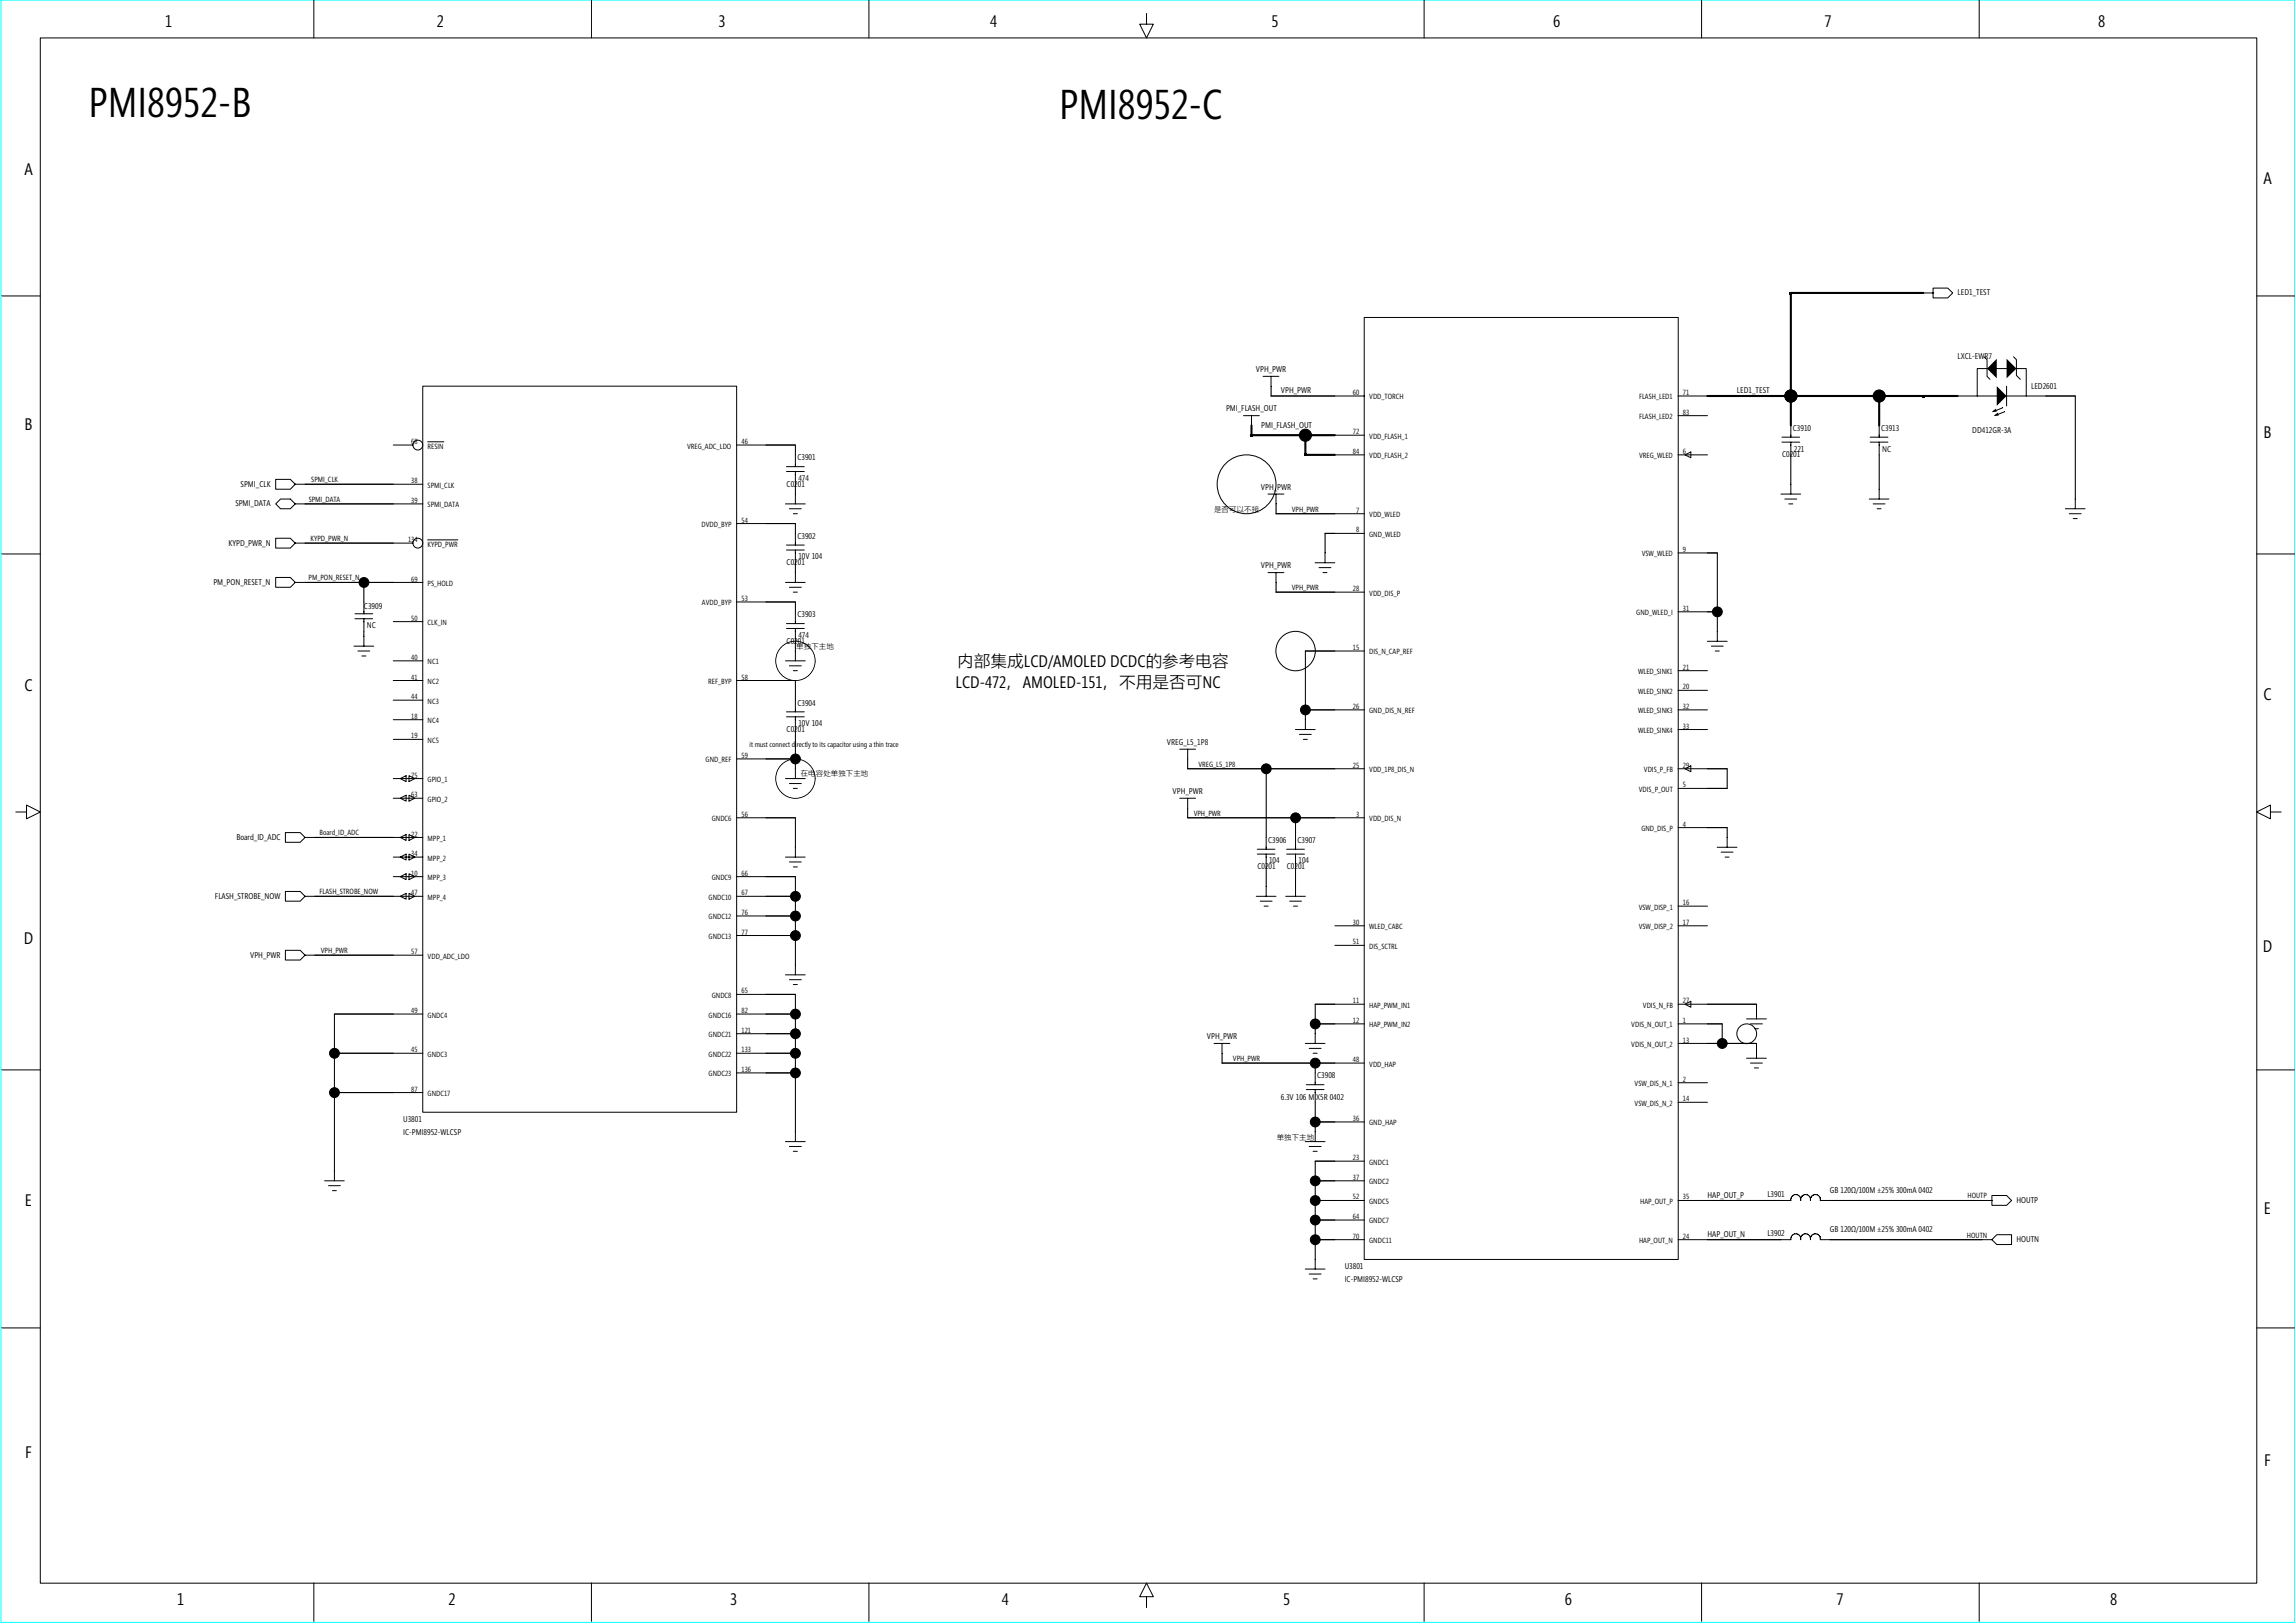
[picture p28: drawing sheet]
<svg xmlns="http://www.w3.org/2000/svg" width="420mm" height="297mm" viewBox="0 0 420 297" stroke-linecap="round" stroke-linejoin="round" font-family="sans-serif">
<defs><g id="words">
<g font-size="7.6">
<text x="16.2" y="21.4">PMI8952-B</text>
<text x="193.9" y="21.8">PMI8952-C</text>
</g>
<g font-size="3.1">
<text x="30.3" y="5">1</text>
<text x="80" y="5">2</text>
<text x="131.5" y="5">3</text>
<text x="181.3" y="5">4</text>
<text x="232.8" y="5">5</text>
<text x="284.3" y="5">6</text>
<text x="334" y="5">7</text>
<text x="384.1" y="5">8</text>
<text x="4.5" y="32.1">A</text>
<text x="414.4" y="33.7">A</text>
<text x="4.5" y="78.6">B</text>
<text x="414.4" y="80.2">B</text>
<text x="174.9" y="125.8">LCD-472，AMOLED-151，不用是否可NC</text>
<text x="175.2" y="122.1">内部集成LCD/AMOLED DCDC的参考电容</text>
<text x="4.5" y="126.6">C</text>
<text x="414.4" y="128.2">C</text>
<text x="4.4" y="172.7">D</text>
<text x="414.3" y="174.3">D</text>
<text x="4.6" y="220.6">E</text>
<text x="414.5" y="222.2">E</text>
<text x="4.6" y="266.8">F</text>
<text x="414.5" y="268.4">F</text>
<text x="32.4" y="293.7">1</text>
<text x="82.1" y="293.7">2</text>
<text x="133.7" y="293.7">3</text>
<text x="183.4" y="293.7">4</text>
<text x="234.9" y="293.7">5</text>
<text x="286.5" y="293.7">6</text>
<text x="336.2" y="293.7">7</text>
<text x="386.3" y="293.7">8</text>
</g>
<g font-size="1.5">
<text x="358.4" y="54.1">LED1_TEST</text>
<text x="358.4" y="65.7">LXCL-EWR7</text>
<text x="229.9" y="68.1">VPH_PWR</text>
<text x="318" y="71.9">LED1_TEST</text>
<text x="371.8" y="71.1">LED2601</text>
<text x="224.5" y="75.2">PMI_FLASH_OUT</text>
<text x="234.5" y="72">VPH_PWR</text>
<text x="230.9" y="78.3">PMI_FLASH_OUT</text>
<text x="326.3" y="83.7">C0201</text>
<text x="328.2" y="78.9">C3910</text>
<text x="328.4" y="82.6">221</text>
<text x="344.4" y="78.9">C3913</text>
<text x="344.6" y="82.6">NC</text>
<text x="361.1" y="79.2">DD412GR-3A</text>
<text x="44.1" y="89.1">SPMI_CLK</text>
<text x="144" y="89.1">C0201</text>
<text x="146" y="84.2">C3901</text>
<text x="146.2" y="88">474</text>
<text x="230.8" y="89.6">VPH_PWR</text>
<text x="43.1" y="92.7">SPMI_DATA</text>
<text x="41.8" y="99.8">KYPD_PWR_N</text>
<text x="146" y="98.6">C3902</text>
<text x="39.1" y="107">PM_PON_RESET_N</text>
<text x="144" y="103.4">C0201</text>
<text x="146.2" y="102.4">10V 104</text>
<text x="230.8" y="104">VPH_PWR</text>
<text x="66.6" y="111.5">C3909</text>
<text x="146" y="113">C3903</text>
<text x="67.2" y="114.9">NC</text>
<text x="144" y="117.8">C0201</text>
<text x="146.2" y="116.7">474</text>
<text x="146" y="129.1">C3904</text>
<text x="144" y="134">C0201</text>
<text x="146.2" y="132.9">10V 104</text>
<text x="213.6" y="136.3">VREG_L5_1P8</text>
<text x="214.7" y="145.3">VPH_PWR</text>
<text x="43.3" y="153.7">Board_ID_ADC</text>
<text x="232.2" y="154.3">C3906</text>
<text x="237.5" y="154.3">C3907</text>
<text x="230.2" y="159.1">C0201</text>
<text x="232.3" y="158">104</text>
<text x="235.6" y="159.1">C0201</text>
<text x="237.7" y="158">104</text>
<text x="39.4" y="164.5">FLASH_STROBE_NOW</text>
<text x="45.8" y="175.3">VPH_PWR</text>
<text x="220.9" y="190.2">VPH_PWR</text>
<text x="241.1" y="197.4">C3908</text>
<text x="234.5" y="201.3">6.3V 106 M X5R 0402</text>
<text x="73.8" y="205.3">U3801</text>
<text x="73.8" y="207.8">IC-PMI8952-WLCSP</text>
<text x="312.6" y="219.3">HAP_OUT_P</text>
<text x="323.6" y="219.1">L3901</text>
<text x="335" y="218.4">GB 120Ω/100M ±25% 300mA 0402</text>
<text x="369.2" y="220.2">HOUTP</text>
<text x="312.6" y="226.4">HAP_OUT_N</text>
<text x="323.6" y="226.3">L3902</text>
<text x="335" y="225.5">GB 120Ω/100M ±25% 300mA 0402</text>
<text x="369.2" y="227.3">HOUTN</text>
<text x="246.2" y="232.3">U3801</text>
<text x="246.2" y="234.7">IC-PMI8952-WLCSP</text>
</g>
<g font-size="1.4">
<text x="247.7" y="72.3">60</text>
<text x="250.7" y="73.1">VDD_TORCH</text>
<text x="300.1" y="76.7">FLASH_LED2</text>
<text x="300.1" y="73.1">FLASH_LED1</text>
<text x="308.1" y="75.9">83</text>
<text x="308.1" y="72.3">71</text>
<text x="75.3" y="81.3">68</text>
<text x="78.3" y="82.1">RESIN</text>
<text x="125.8" y="82.1">VREG_ADC_LDO</text>
<text x="135.8" y="81.3">46</text>
<text x="247.7" y="79.5">72</text>
<text x="247.7" y="83.1">84</text>
<text x="250.7" y="83.9">VDD_FLASH_2</text>
<text x="250.7" y="80.3">VDD_FLASH_1</text>
<text x="300.1" y="83.9">VREG_WLED</text>
<text x="308.1" y="83.1">6</text>
<text x="57" y="88.2">SPMI_CLK</text>
<text x="75.3" y="88.5">38</text>
<text x="78.3" y="89.3">SPMI_CLK</text>
<text x="56.5" y="91.8">SPMI_DATA</text>
<text x="75.3" y="92.1">39</text>
<text x="78.3" y="92.9">SPMI_DATA</text>
<text x="135.8" y="95.7">54</text>
<text x="222.3" y="93.6">是否可以不接</text>
<text x="236.5" y="93.6">VPH_PWR</text>
<text x="248.3" y="93.9">7</text>
<text x="250.7" y="94.7">VDD_WLED</text>
<text x="56.9" y="99">KYPD_PWR_N</text>
<text x="74.7" y="99.2">134</text>
<text x="78.3" y="100">KYPD_PWR</text>
<text x="128.4" y="96.5">DVDD_BYP</text>
<text x="248.3" y="97.4">8</text>
<text x="250.7" y="98.2">GND_WLED</text>
<text x="300.6" y="101.8">VSW_WLED</text>
<text x="308.1" y="101">9</text>
<text x="56.5" y="106.2">PM_PON_RESET_N</text>
<text x="75.3" y="106.4">69</text>
<text x="78.3" y="107.2">PS_HOLD</text>
<text x="236.5" y="108">VPH_PWR</text>
<text x="75.3" y="113.6">50</text>
<text x="128.5" y="110.8">AVDD_BYP</text>
<text x="135.8" y="110">53</text>
<text x="247.7" y="108.2">28</text>
<text x="250.7" y="109">VDD_DIS_P</text>
<text x="299.6" y="112.6">GND_WLED_I</text>
<text x="308.1" y="111.8">31</text>
<text x="78.3" y="114.4">CLK_IN</text>
<text x="145.8" y="118.8">单独下主地</text>
<text x="247.7" y="119">15</text>
<text x="250.7" y="119.8">DIS_N_CAP_REF</text>
<text x="75.3" y="124.4">41</text>
<text x="75.3" y="120.8">40</text>
<text x="78.3" y="125.2">NC2</text>
<text x="78.3" y="121.6">NC1</text>
<text x="129.7" y="125.2">REF_BYP</text>
<text x="135.8" y="124.4">58</text>
<text x="299.9" y="123.4">WLED_SINK1</text>
<text x="308.1" y="122.6">21</text>
<text x="75.3" y="131.6">18</text>
<text x="75.3" y="128">44</text>
<text x="78.3" y="128.8">NC3</text>
<text x="247.7" y="129.8">26</text>
<text x="250.7" y="130.6">GND_DIS_N_REF</text>
<text x="299.9" y="130.6">WLED_SINK3</text>
<text x="299.9" y="127">WLED_SINK2</text>
<text x="308.1" y="129.8">32</text>
<text x="308.1" y="126.2">20</text>
<text x="75.3" y="135.1">19</text>
<text x="78.3" y="136">NC5</text>
<text x="78.3" y="132.4">NC4</text>
<text x="137.2" y="136.7">it must connect directly to its capacitor using a thin trace</text>
<text x="299.9" y="134.2">WLED_SINK4</text>
<text x="308.1" y="133.4">33</text>
<text x="75.3" y="142.3">75</text>
<text x="78.3" y="143.1">GPIO_1</text>
<text x="129.2" y="139.5">GND_REF</text>
<text x="135.8" y="138.7">59</text>
<text x="146.6" y="142.1">在电容处单独下主地</text>
<text x="219.4" y="140.3">VREG_L5_1P8</text>
<text x="247.7" y="140.5">25</text>
<text x="250.7" y="141.3">VDD_1P8_DIS_N</text>
<text x="301" y="141.3">VDIS_P_FB</text>
<text x="308.1" y="140.5">29</text>
<text x="75.3" y="145.9">63</text>
<text x="78.3" y="146.7">GPIO_2</text>
<text x="135.8" y="149.5">56</text>
<text x="218.5" y="149.3">VPH_PWR</text>
<text x="248.3" y="149.5">3</text>
<text x="300" y="144.9">VDIS_P_OUT</text>
<text x="308.1" y="144.1">5</text>
<text x="58.5" y="152.9">Board_ID_ADC</text>
<text x="75.3" y="153.1">22</text>
<text x="78.3" y="153.9">MPP_1</text>
<text x="130.3" y="150.3">GNDC6</text>
<text x="250.7" y="150.3">VDD_DIS_N</text>
<text x="300.5" y="152.1">GND_DIS_P</text>
<text x="308.1" y="151.3">4</text>
<text x="75.3" y="160.3">10</text>
<text x="75.3" y="156.7">34</text>
<text x="78.3" y="161.1">MPP_3</text>
<text x="78.3" y="157.5">MPP_2</text>
<text x="130.3" y="161.1">GNDC9</text>
<text x="135.8" y="160.3">66</text>
<text x="58.5" y="163.7">FLASH_STROBE_NOW</text>
<text x="75.3" y="163.9">47</text>
<text x="78.3" y="164.7">MPP_4</text>
<text x="129.7" y="164.7">GNDC10</text>
<text x="135.8" y="167.5">76</text>
<text x="135.8" y="163.9">67</text>
<text x="300" y="166.5">VSW_DISP_1</text>
<text x="308.1" y="165.7">16</text>
<text x="129.7" y="171.9">GNDC13</text>
<text x="129.7" y="168.3">GNDC12</text>
<text x="135.8" y="171">77</text>
<text x="247.7" y="169.2">30</text>
<text x="247.7" y="172.8">51</text>
<text x="250.7" y="173.7">DIS_SCTRL</text>
<text x="250.7" y="170.1">WLED_CABC</text>
<text x="300" y="170.1">VSW_DISP_2</text>
<text x="308.1" y="169.2">17</text>
<text x="58.7" y="174.4">VPH_PWR</text>
<text x="75.3" y="174.6">57</text>
<text x="78.3" y="175.5">VDD_ADC_LDO</text>
<text x="75.3" y="185.4">49</text>
<text x="130.3" y="182.6">GNDC8</text>
<text x="135.8" y="185.4">82</text>
<text x="135.8" y="181.8">65</text>
<text x="247.7" y="183.6">11</text>
<text x="250.7" y="184.4">HAP_PWM_IN1</text>
<text x="300.8" y="184.4">VDIS_N_FB</text>
<text x="308.1" y="183.6">27</text>
<text x="78.3" y="186.2">GNDC4</text>
<text x="129.7" y="189.8">GNDC21</text>
<text x="129.7" y="186.2">GNDC16</text>
<text x="135.8" y="189">121</text>
<text x="247.7" y="187.2">12</text>
<text x="250.7" y="188">HAP_PWM_IN2</text>
<text x="298.7" y="191.6">VDIS_N_OUT_2</text>
<text x="298.7" y="188">VDIS_N_OUT_1</text>
<text x="308.1" y="190.8">13</text>
<text x="308.1" y="187.2">1</text>
<text x="75.3" y="192.6">45</text>
<text x="78.3" y="193.4">GNDC3</text>
<text x="129.7" y="197">GNDC23</text>
<text x="129.7" y="193.4">GNDC22</text>
<text x="135.8" y="196.2">136</text>
<text x="135.8" y="192.6">133</text>
<text x="225.7" y="194.2">VPH_PWR</text>
<text x="247.7" y="194.4">48</text>
<text x="250.7" y="195.2">VDD_HAP</text>
<text x="308.1" y="198">2</text>
<text x="75.3" y="199.8">87</text>
<text x="78.3" y="200.6">GNDC17</text>
<text x="299.2" y="202.4">VSW_DIS_N_2</text>
<text x="299.2" y="198.8">VSW_DIS_N_1</text>
<text x="308.1" y="201.6">14</text>
<text x="233.7" y="208.6">单独下主地</text>
<text x="247.7" y="205.2">36</text>
<text x="250.7" y="206">GND_HAP</text>
<text x="247.7" y="212.3">23</text>
<text x="247.7" y="215.9">37</text>
<text x="250.7" y="213.1">GNDC1</text>
<text x="247.7" y="219.5">52</text>
<text x="250.7" y="220.3">GNDC5</text>
<text x="250.7" y="216.7">GNDC2</text>
<text x="300.3" y="220.3">HAP_OUT_P</text>
<text x="308.1" y="219.5">35</text>
<text x="360.2" y="219.3">HOUTP</text>
<text x="247.7" y="223.1">64</text>
<text x="247.7" y="226.7">70</text>
<text x="250.7" y="223.9">GNDC7</text>
<text x="250.7" y="227.5">GNDC11</text>
<text x="300.1" y="227.5">HAP_OUT_N</text>
<text x="308.1" y="226.7">24</text>
<text x="360.1" y="226.5">HOUTN</text>
</g>
</g></defs>
<path d="M.2 0h419.9v296.9h-419.9z" fill="none" stroke="#0ff" stroke-width=".18"/>
<g fill="none" stroke="#000" stroke-width=".18">
<path d="M57.5 0v6.9M108.3 0v6.9M159.1 0v6.9M260.7 0v6.9M311.5 0v6.9M362.3 0v6.9M7.4 6.9h405.8v282.9h-405.8zM209.9 2.5v1.9h1.2l-1.2 2.5-1.3-2.5h1.3M.3 54.2h7.1M249.8 58.1h57.4v172.4h-57.4zM353.9 52.7h2.7l.9 .9-.9 .9h-2.7zM353.9 53.6h-26v26.4"/>
<path d="M413.1 54.2h7M77.4 70.7h57.5v132.9h-57.5zM227.7 76.1h2.9M229.1 79.7h20.7M229.1 76.1v1.8M231.2 68.9h2.9M232.7 72.5h17.1M232.7 68.9v3.6M239 79.7v3.5h10.8M307.2 76.1h5.4M307.2 72.5h44M344 72.5v7.5"/>
<path d="M352.1 72.5h27.8v20.6M362 72.5v-5h9v5M363.2 65.3l.6 .5v3.1l.5 .5M366.6 74.6l-1.7 .8M367 75.4l-1.8 .7M367.4 70.7v3.6M368.6 65.3l.6 .5v2.9l.7 .7M50.5 87.7h2.7l.8 .9-.8 .9h-2.7zM50.5 98.5h2.7l.8 .9-.8 .9h-2.7zM51.4 91.3h1.8l.8 .9-.8 .9h-1.8l-.9-.9zM54 99.4h21.6M54 92.2h23.4"/>
<path d="M54 88.6h23.4M72 81.4h3.6M78.3 98.8h5.5M78.3 80.9h3M134.8 81.4h10.8v4M134.8 95.8h10.8v4M143.8 92.2h3.6M144 99.8h3.2M144 86.3h3.2M144 85.4h3.2M144.5 93.1h2.2M145.2 94h.8"/>
<path d="M145.6 86.3v5.9M232.1 90.4h2.9M233.6 94h16.2M233.6 90.4v3.6M249.8 97.6h-7.2v5.4M307.2 83.2h5.4M308.5 83.2l1.1-.5v1.1zM326 90.4h3.7M326.2 80.9h3.3M326.2 80h3.3M326.8 91.3h2.1M327.5 92.2h.7"/>
<path d="M327.9 80.9v9.5M342.2 91.3h3.6M342.4 80.9h3.2M342.4 80h3.2M342.9 92.2h2.2M343.7 93.1h.7M344 80.9v10.4M378.1 93.1h3.6M378.8 94h2.2M379.6 94.9h.7M.3 101.4h7.1M50.5 105.7h2.7l.8 .9-.8 .9h-2.7z"/>
<path d="M54 106.6h23.4M64.8 118.3h3.6M65 113.2h3.2M65 112.3h3.2M65.5 119.1h2.2M66.6 106.6v5.7M66.6 113.2v5.1M72 113.8h5.4M134.8 110.2h10.8v3.9M143.8 106.6h3.6M144 100.7h3.2M144 115h3.2"/>
<path d="M144 114.1h3.2M144.5 107.5h2.2M145.2 108.4h.8M145.6 100.7v5.9M145.6 115v5.9M232.1 104.8h2.9M233.6 104.8v3.6h16.2M240.8 103h3.6M241.5 103.9h2.2M242.2 104.8h.7M249.8 119.1h-10.8v14.4M307.2 101.2h7.2v16.2"/>
<path d="M307.2 112h7.2M312.6 117.4h3.6M313.3 118.3h2.2M314 119.1h.8M413.1 101.4h7M66.2 120.1h.8M72 124.5h5.4M72 135.3h5.4M72 131.7h5.4M72 128.1h5.4M72 120.9h5.4M134.8 138.9h10.8"/>
<path d="M134.8 124.5h10.8v5.8M143.8 120.9h3.6M144 131.2h3.2M144 130.3h3.2M144.5 121.9h2.2M145.2 122.7h.8M145.6 131.2v11.3M216 137.1h2.9M217.4 137.1v3.6M237.2 133.5h3.6M237.9 134.4h2.2M238.6 135.3h.7"/>
<path d="M239 129.9h10.8M307.2 133.5h5.4M307.2 129.9h5.4M307.2 126.3h5.4M307.2 122.7h5.4M2.9 148.6h2v-1.3l2.5 1.3-2.5 1.3v-1.3M52.2 152.4h2.8l.8 .9-.8 .9h-2.8zM55.8 153.3h21.6M72 146.1h5.4M72 142.5h5.4M72 156.9h5.4M73.3 142.5l1-.5v1z"/>
<path d="M73.3 146.1l1-.6v1.1zM73.3 153.3l1-.6v1.1zM73.3 156.9l1-.6v1.1zM74.9 142l1.1 .5-1.1 .5zM74.9 145.5l1.1 .6-1.1 .5zM74.9 152.7l1.1 .6-1.1 .5zM74.9 156.3l1.1 .6-1.1 .5zM74.9 159.9l1.1 .5-1.1 .6zM134.8 149.7h10.8v7.2M143.8 142.5h3.6M143.8 156.9h3.6M144.5 157.8h2.2"/>
<path d="M144.5 143.4h2.2M145.2 144.3h.8M145.2 158.7h.8M216 146.1h2.9M217.4 149.7h32.4M217.4 140.7h32.4M217.4 146.1v3.6M230.2 156.3h3.2M230.2 155.4h3.2M231.8 140.7v14.7M231.8 156.3v7.7M235.6 156.3h3.2"/>
<path d="M235.6 155.4h3.2M237.2 149.7v5.7M237.2 156.3v7.7M307.2 151.5h9v3.6M307.2 140.7h9v3.6h-9M308.5 140.7l1.1-.5v1zM314.4 155.1h3.6M315.1 156h2.2M315.8 156.9h.8M415.7 148.6v-1.3l-2.6 1.3 2.6 1.3v-1.3h1.9M52.2 173.9h2.8l.8 .9-.8 .9h-2.8zM52.2 163.2h2.8l.8 .8-.8 .9h-2.8z"/>
<path d="M55.8 164h21.6M55.8 174.8h21.6M72 160.4h5.4M73.3 160.4l1-.5v1.1zM73.3 164l1-.5v1.1zM74.9 163.5l1.1 .5-1.1 .6zM134.8 171.2h10.8M134.8 167.6h10.8M134.8 164h10.8M134.8 160.4h10.8v18M143.8 178.4h3.6M144.5 179.3h2.2"/>
<path d="M230 164h3.6M230.7 164.9h2.2M231.4 165.8h.8M235.4 164h3.6M236.1 164.9h2.2M236.8 165.8h.7M244.4 169.4h5.4M244.4 173h5.4M307.2 169.4h5.4M307.2 165.8h5.4M.3 195.8h7.1M61.2 192.8h16.2"/>
<path d="M61.2 185.6h16.2M61.2 200h16.2M61.2 185.6v30.5M134.8 196.4h10.8M134.8 192.8h10.8M134.8 189.2h10.8M134.8 185.6h10.8M134.8 182h10.8v26.9M145.2 180.2h.8M222.3 191h2.9M223.7 191v3.6h26.1M239 191h3.6"/>
<path d="M239.2 199.4h3.2M239.2 198.5h3.2M239.7 191.9h2.2M240.4 192.8h.7M240.8 187.4h9M240.8 183.8h9M240.8 183.8v7.2M240.8 194.6v3.9M240.8 199.4v9.5M307.2 187.4h8.1v3.6M307.2 198.2h5.4M307.2 191h14.4v2.7"/>
<path d="M307.2 183.8h14.4v2.7M308.5 183.8l1.1-.5v1zM319.8 186.5h3.6M319.8 193.7h3.6M320.5 187.4h2.2M320.5 194.6h2.2M321.2 188.3h.7M321.2 195.5h.7M413.1 195.8h7M59.4 216.1h3.6M60.1 217h2.2M60.9 217.9h.7"/>
<path d="M143.8 208.9h3.6M144.5 209.8h2.2M145.2 210.7h.8M239 208.9h3.6M239.7 209.8h2.2M240.4 210.7h.7M240.8 219.7h9M240.8 212.5h9M240.8 205.3h9M240.8 216.1h9M240.8 212.5v19.8M307.2 219.7h20.7"/>
<path d="M307.2 201.7h5.4M330.3 218.6a.94 .94 0 0 1 1.2 1.1 .91 .91 0 0 1 .8-1.1 .91 .91 0 0 1 .9 1.1h31.5M330.4 218.6l-.3 .1a.89 .89 0 0 0-.4 1 .92 .92 0 0 0-.9-1.1 .92 .92 0 0 0-.9 1.1M364.7 218.8h2.7l.9 .9-.9 .9h-2.7zM239 232.3h3.6M239.7 233.2h2.2M240.4 234.1h.7M240.8 226.9h9M240.8 223.3h9M307.2 226.9h20.7M329.7 226.6v.3a.91 .91 0 0 1 .7-1.1 .91 .91 0 0 1 1.1 .8M329.7 226.6a.91 .91 0 0 0-1.1-.8 .91 .91 0 0 0-.7 1.1"/>
<path d="M331.5 226.6v.3a.91 .91 0 0 1 .7-1.1 .91 .91 0 0 1 1.1 .8M333.3 226.6l-.1 .3h31.5M365.6 226h2.7v1.8h-2.7l-.9-.9zM.3 243h7.1M413.1 243h7M57.5 289.7v7M108.3 289.7v7M159.1 289.7v7M209.9 292.2h1.2l-1.2-2.5-1.3 2.5h1.3v2M260.7 289.7v7M311.5 289.7v7M362.3 289.7v7"/>
<circle cx="239" cy="79.7" r="1.11"/>
<circle cx="327.9" cy="72.5" r="1.11"/>
<circle cx="344" cy="72.5" r="1.11"/>
<circle cx="76.5" cy="99.4" r=".9"/>
<circle cx="76.5" cy="81.5" r=".9"/>
<circle cx="228.2" cy="88.6" r="5.4"/>
<circle cx="66.6" cy="106.6" r=".9"/>
<circle cx="237.2" cy="119.2" r="3.6"/>
<circle cx="314.4" cy="112" r=".9"/>
<circle cx="145.6" cy="121" r="3.6"/>
<circle cx="145.6" cy="138.9" r=".9"/>
<circle cx="239" cy="129.9" r=".9"/>
<circle cx="145.6" cy="142.5" r="3.6"/>
<circle cx="231.8" cy="140.7" r=".9"/>
<circle cx="237.2" cy="149.7" r=".9"/>
<circle cx="145.6" cy="171.2" r=".9"/>
<circle cx="145.6" cy="167.6" r=".9"/>
<circle cx="145.6" cy="164" r=".9"/>
<circle cx="61.2" cy="200" r=".9"/>
<circle cx="61.2" cy="192.8" r=".9"/>
<circle cx="145.6" cy="196.4" r=".9"/>
<circle cx="145.6" cy="185.6" r=".9"/>
<circle cx="145.6" cy="192.8" r=".9"/>
<circle cx="145.6" cy="189.2" r=".9"/>
<circle cx="240.8" cy="187.4" r=".9"/>
<circle cx="240.8" cy="194.6" r=".9"/>
<circle cx="315.3" cy="191" r=".9"/>
<circle cx="319.8" cy="189.2" r="1.81"/>
<circle cx="240.8" cy="205.3" r=".9"/>
<circle cx="240.8" cy="219.7" r=".9"/>
<circle cx="240.8" cy="216.1" r=".9"/>
<circle cx="240.8" cy="223.3" r=".9"/>
<circle cx="240.8" cy="226.9" r=".9"/>
</g>
<g fill="#000">
<path d="M327.7 53.4h.4v.4h-.4zM228.9 79.5h.4v.4h-.4zM229.1 77.9v1.8zM232.7 70.7v1.8zM351.2 72.5h.9zM351.9 72.3h.4v.4h-.4zM145.6 88.6v1.8zM145.6 81.4v1.8zM145.6 95.8v1.8zM233.6 92.2v1.8zM238.8 83.1h.4v.4h-.4zM242.6 97.6h1.8z"/>
<path d="M66.6 115.6v.9zM145.6 117.4v1.7zM145.6 103v1.8zM145.6 110.2v1.8zM233.6 106.6v1.8zM312.6 101.2h1.8zM312.6 112h1.8zM145.6 138.9v1.8zM217.4 138.9v1.8zM239 129.9v1.8zM217.4 147.9v1.8zM316.2 151.5v1.8z"/>
<path d="M223.7 192.8v1.8zM240.8 187.4v1.8zM240.8 194.6v1.8zM321.6 183.8v.9zM321.6 191v.9zM240.8 205.3v1.8z"/>
</g>
<g fill="#000">
<path d="M365.6 70.7l1.8 1.8-1.8 1.8zM365.6 65.7v3.5l-1.8-1.7zM364.7 75.4l.7-.6 .2 .6zM365 76.1l.7-.6 .2 .6zM367.4 65.7l1.8 1.8-1.8 1.7z"/>
<circle cx="239" cy="79.6" r="1.12"/>
<circle cx="327.9" cy="72.5" r="1.12"/>
<circle cx="344" cy="72.5" r="1.12"/>
<circle cx="66.6" cy="106.6" r=".91"/>
<circle cx="314.4" cy="112" r=".91"/>
<circle cx="145.6" cy="138.9" r=".91"/>
<circle cx="239" cy="129.9" r=".91"/>
<circle cx="231.8" cy="140.7" r=".91"/>
<circle cx="237.2" cy="149.7" r=".91"/>
<circle cx="145.6" cy="167.6" r=".91"/>
<circle cx="145.6" cy="171.2" r=".91"/>
<circle cx="145.6" cy="164" r=".91"/>
<circle cx="61.2" cy="200" r=".91"/>
<circle cx="61.2" cy="192.8" r=".91"/>
<circle cx="145.6" cy="196.4" r=".91"/>
<circle cx="145.6" cy="185.6" r=".91"/>
<circle cx="145.6" cy="192.8" r=".91"/>
<circle cx="145.6" cy="189.2" r=".91"/>
<circle cx="240.8" cy="187.4" r=".91"/>
<circle cx="240.8" cy="194.6" r=".91"/>
<circle cx="315.3" cy="191" r=".91"/>
<circle cx="240.8" cy="205.3" r=".91"/>
<circle cx="240.8" cy="219.7" r=".91"/>
<circle cx="240.8" cy="216.1" r=".91"/>
<circle cx="240.8" cy="223.3" r=".91"/>
<circle cx="240.8" cy="226.9" r=".91"/>
</g>
<path d="M352.1 53.6h-24.3l.1 24.3M229.1 79.7h15.3M229.1 77.9v1.8M239 79.7v3.6l5.4-.1M312.6 72.5h45.8M344 72.5v5.4" fill="none" stroke="#000" stroke-width=".38"/>
<use href="#words"/>
</svg>
